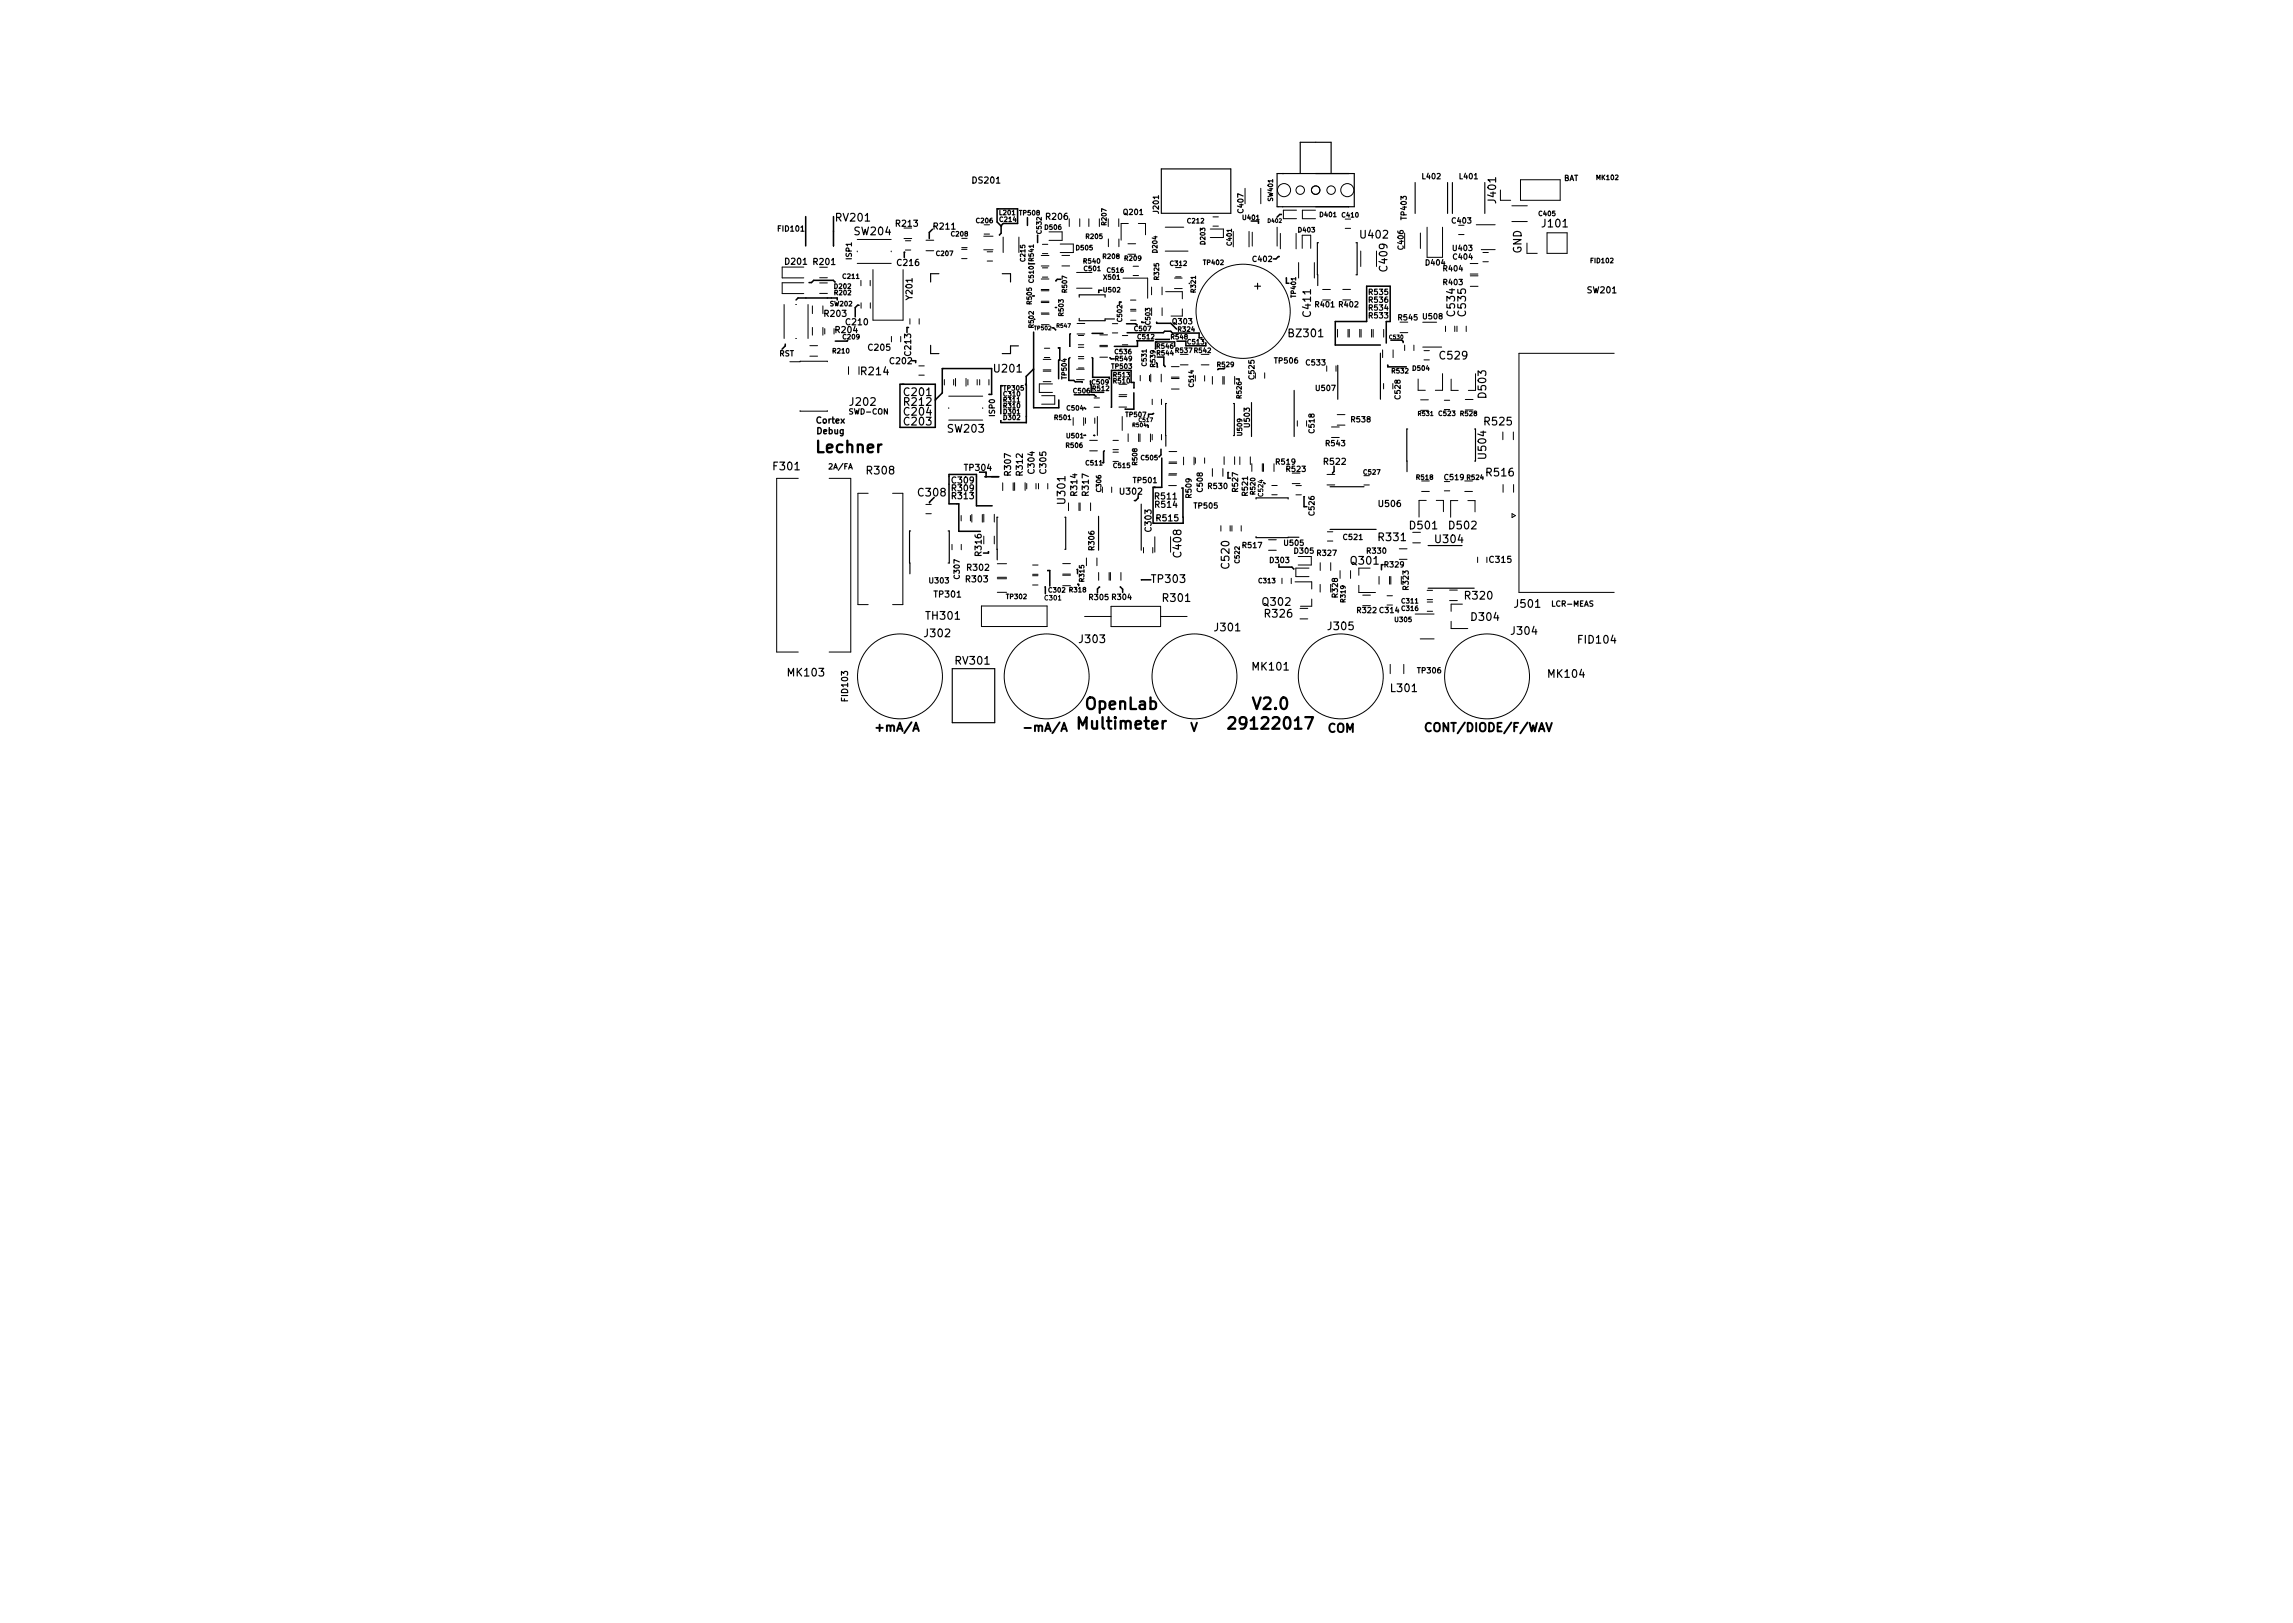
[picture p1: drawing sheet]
<svg xmlns="http://www.w3.org/2000/svg" width="297mm" height="210mm" viewBox="0 0 297 210" stroke-linecap="round" stroke-linejoin="round" font-family="sans-serif">
<defs><g id="words">
<g font-size="2.1">
<text x="105.9" y="58.7">Lechner</text>
<text x="140" y="94.5">Multimeter</text>
<text x="140.8" y="91.9">OpenLab</text>
<text x="159.9" y="94.5">29122017</text>
<text x="162.4" y="91.9">V2.0</text>
</g>
<g font-size="1.5">
<text x="113.7" y="94.8">+mA/A</text>
<text x="133.1" y="94.8">-mA/A</text>
<text x="154.2" y="94.8">V</text>
<text x="172" y="94.9">COM</text>
<text x="185.3" y="94.8">CONT/DIODE/F/WAV</text>
</g>
<g font-size="1.4">
<text x="108.4" y="28.7">RV201</text>
<text x="193.8" y="26.2" transform="rotate(-90 193.8 26.2)">J401</text>
<text x="199.9" y="29.5">J101</text>
<text x="110.7" y="30.5">SW204</text>
<text x="176.3" y="30.9">U402</text>
<text x="179.7" y="35" transform="rotate(-90 179.7 35)">C409</text>
<text x="197.1" y="32.9" transform="rotate(-90 197.1 32.9)">GND</text>
<text x="163.3" y="37.5" transform="rotate(-90 163.3 37.5)">+</text>
<text x="169.8" y="40.9" transform="rotate(-90 169.8 40.9)">C411</text>
<text x="188.5" y="40.8" transform="rotate(-90 188.5 40.8)">C534</text>
<text x="189.9" y="40.8" transform="rotate(-90 189.9 40.8)">C535</text>
<text x="167.1" y="43.7">BZ301</text>
<text x="186.6" y="46.6">C529</text>
<text x="110.2" y="52.6">J202</text>
<text x="111.6" y="48.6">R214</text>
<text x="117.2" y="52.6">R212</text>
<text x="117.2" y="53.8">C204</text>
<text x="117.2" y="51.3">C201</text>
<text x="128.9" y="48.2">U201</text>
<text x="192.5" y="51.4" transform="rotate(-90 192.5 51.4)">D503</text>
<text x="117.2" y="55.1">C203</text>
<text x="122.8" y="56">SW203</text>
<text x="192.4" y="55.1">R525</text>
<text x="192.5" y="59.3" transform="rotate(-90 192.5 59.3)">U504</text>
<text x="100.3" y="60.9">F301</text>
<text x="112.4" y="61.5">R308</text>
<text x="119" y="64.3">C308</text>
<text x="138" y="65.2" transform="rotate(-90 138 65.2)">U301</text>
<text x="192.6" y="61.7">R516</text>
<text x="178.7" y="70.1">R331</text>
<text x="182.7" y="68.6">D501</text>
<text x="186" y="70.3">U304</text>
<text x="187.8" y="68.6">D502</text>
<text x="149.3" y="75.5">TP303</text>
<text x="150.7" y="78">R301</text>
<text x="153" y="72.1" transform="rotate(-90 153 72.1)">C408</text>
<text x="159.3" y="73.5" transform="rotate(-90 159.3 73.5)">C520</text>
<text x="175.1" y="73.1">Q301</text>
<text x="189.9" y="77.7">R320</text>
<text x="119.9" y="82.5">J302</text>
<text x="120.1" y="80.3">TH301</text>
<text x="139.9" y="83.3">J303</text>
<text x="157.5" y="81.8">J301</text>
<text x="163.7" y="78.5">Q302</text>
<text x="163.9" y="80">R326</text>
<text x="172.1" y="81.6">J305</text>
<text x="190.7" y="80.4">D304</text>
<text x="195.9" y="82.2">J304</text>
<text x="196.3" y="78.7">J501</text>
<text x="204.6" y="83.4">FID104</text>
<text x="102.1" y="87.6">MK103</text>
<text x="123.9" y="86.1">RV301</text>
<text x="162.3" y="86.9">MK101</text>
<text x="180.3" y="89.6">L301</text>
<text x="200.7" y="87.8">MK104</text>
</g>
<g font-size="1.1">
<text x="126.1" y="23.8">DS201</text>
<text x="116.1" y="29.4">R213</text>
<text x="121" y="29.7">R211</text>
<text x="135.6" y="28.5">R206</text>
<text x="101.8" y="34.3">D201</text>
<text x="105.4" y="34.3">R201</text>
<text x="116.3" y="34.4">C216</text>
<text x="106.9" y="41">R203</text>
<text x="118.2" y="38.7" transform="rotate(-90 118.2 38.7)">Y201</text>
<text x="205.7" y="38">SW201</text>
<text x="108.3" y="43.1">R204</text>
<text x="109.7" y="42.1">C210</text>
<text x="112.6" y="45.4">C205</text>
<text x="115.4" y="47.2">C202</text>
<text x="118" y="46" transform="rotate(-90 118 46)">C213</text>
<text x="105.8" y="54.9">Cortex</text>
<text x="105.8" y="56.2">Debug</text>
<text x="123.4" y="64.7">R313</text>
<text x="123.4" y="63.6">R309</text>
<text x="123.4" y="62.6">C309</text>
<text x="125" y="61">TP304</text>
<text x="131" y="61.5" transform="rotate(-90 131 61.5)">R307</text>
<text x="132.5" y="61.5" transform="rotate(-90 132.5 61.5)">R312</text>
<text x="134" y="61.3" transform="rotate(-90 134 61.3)">C304</text>
<text x="135.5" y="61.3" transform="rotate(-90 135.5 61.3)">C305</text>
<text x="139.5" y="64.1" transform="rotate(-90 139.5 64.1)">R314</text>
<text x="141" y="64.1" transform="rotate(-90 141 64.1)">R317</text>
<text x="145.2" y="64.1">U302</text>
<text x="149.7" y="64.7">R511</text>
<text x="149.7" y="65.8">R514</text>
<text x="171.6" y="60.2">R522</text>
<text x="178.7" y="65.7">U506</text>
<text x="127.1" y="71.9" transform="rotate(-90 127.1 71.9)">R316</text>
<text x="149.2" y="68.8" transform="rotate(-90 149.2 68.8)">C303</text>
<text x="149.9" y="67.5">R515</text>
<text x="121.1" y="77.4">TP301</text>
<text x="125.2" y="75.4">R303</text>
<text x="125.4" y="73.9">R302</text>
<text x="193" y="72.9">C315</text>
<text x="109.8" y="90.7" transform="rotate(-90 109.8 90.7)">FID103</text>
</g>
<g font-size="1">
<text x="184.3" y="23.2">L402</text>
<text x="189.1" y="23.2">L401</text>
<text x="202.5" y="23.4">BAT</text>
<text x="100.9" y="30">FID101</text>
<text x="145.6" y="27.8">Q201</text>
<text x="150.1" y="27.6" transform="rotate(-90 150.1 27.6)">J201</text>
<text x="161.1" y="27.5" transform="rotate(-90 161.1 27.5)">C407</text>
<text x="182.2" y="28.4" transform="rotate(-90 182.2 28.4)">TP403</text>
<text x="188.2" y="28.9">C403</text>
<text x="110.3" y="33.6" transform="rotate(-90 110.3 33.6)">ISP1</text>
<text x="162.3" y="33.9">C402</text>
<text x="181.8" y="32.2" transform="rotate(-90 181.8 32.2)">C406</text>
<text x="184.8" y="34.4">D404</text>
<text x="187" y="35.1">R404</text>
<text x="188.3" y="32.5">U403</text>
<text x="188.3" y="33.6">C404</text>
<text x="170.4" y="39.8">R401</text>
<text x="173.5" y="39.8">R402</text>
<text x="177.4" y="39.2">R536</text>
<text x="177.4" y="38.2">R535</text>
<text x="177.4" y="40.2">R534</text>
<text x="177.4" y="41.2">R533</text>
<text x="181.2" y="41.5">R545</text>
<text x="184.4" y="41.4">U508</text>
<text x="187" y="36.9">R403</text>
<text x="100.9" y="46.2">RST</text>
<text x="152" y="42">Q303</text>
<text x="165.2" y="47.1">TP506</text>
<text x="169.3" y="47.3">C533</text>
<text x="110.1" y="53.7">SWD-CON</text>
<text x="128.9" y="53.9" transform="rotate(-90 128.9 53.9)">ISP0</text>
<text x="162.5" y="49.1" transform="rotate(-90 162.5 49.1)">C525</text>
<text x="170.5" y="50.6">U507</text>
<text x="181.4" y="51.6" transform="rotate(-90 181.4 51.6)">C528</text>
<text x="161.9" y="55.3" transform="rotate(-90 161.9 55.3)">U503</text>
<text x="170.3" y="56" transform="rotate(-90 170.3 56)">C518</text>
<text x="171.8" y="57.8">R543</text>
<text x="175.1" y="54.7">R538</text>
<text x="107.5" y="60.8">2A/FA</text>
<text x="146.9" y="62.6">TP501</text>
<text x="154.3" y="64.4" transform="rotate(-90 154.3 64.4)">R509</text>
<text x="154.8" y="65.9">TP505</text>
<text x="155.8" y="63.6" transform="rotate(-90 155.8 63.6)">C508</text>
<text x="156.6" y="63.3">R530</text>
<text x="160.4" y="63.6" transform="rotate(-90 160.4 63.6)">R527</text>
<text x="161.6" y="64.2" transform="rotate(-90 161.6 64.2)">R521</text>
<text x="165.4" y="60.2">R519</text>
<text x="166.7" y="61.1">R523</text>
<text x="187.2" y="62.2">C519</text>
<text x="141.8" y="71.2" transform="rotate(-90 141.8 71.2)">R306</text>
<text x="161" y="71">R517</text>
<text x="166.4" y="70.7">U505</text>
<text x="167.7" y="71.7">D305</text>
<text x="170.3" y="66.7" transform="rotate(-90 170.3 66.7)">C526</text>
<text x="174.1" y="69.9">C521</text>
<text x="177.1" y="71.7">R330</text>
<text x="120.5" y="75.6">U303</text>
<text x="124.3" y="74.9" transform="rotate(-90 124.3 74.9)">C307</text>
<text x="141.2" y="77.7">R305 R304</text>
<text x="164.6" y="72.9">D303</text>
<text x="170.7" y="72">R327</text>
<text x="173.3" y="77.3" transform="rotate(-90 173.3 77.3)">R328</text>
<text x="179.4" y="73.5">R329</text>
<text x="182.5" y="76.3" transform="rotate(-90 182.5 76.3)">R323</text>
<text x="175.9" y="79.4">R322 C314</text>
<text x="201.1" y="78.6">LCR-MEAS</text>
<text x="183.7" y="87.2">TP306</text>
</g>
<g font-size=".8">
<text x="206.9" y="23.3">MK102</text>
<text x="126.5" y="28.9">C206</text>
<text x="129.5" y="27.9">L201</text>
<text x="129.6" y="28.7">C214</text>
<text x="132.1" y="27.9">TP508</text>
<text x="135.4" y="29.8">D506</text>
<text x="143.3" y="29.1" transform="rotate(-90 143.3 29.1)">R207</text>
<text x="153.9" y="28.9">C212</text>
<text x="161.1" y="28.5">U401</text>
<text x="164.9" y="26" transform="rotate(-90 164.9 26)">SW401</text>
<text x="171" y="28.1">D401</text>
<text x="173.9" y="28.2">C410</text>
<text x="199.4" y="28">C405</text>
<text x="121.4" y="33.1">C207</text>
<text x="123.3" y="30.6">C208</text>
<text x="132.8" y="33.8" transform="rotate(-90 132.8 33.8)">C215</text>
<text x="133.9" y="33.8" transform="rotate(-90 133.9 33.8)">R541</text>
<text x="134.9" y="30.2" transform="rotate(-90 134.9 30.2)">C532</text>
<text x="139.5" y="32.4">D505</text>
<text x="140.4" y="34.1">R540</text>
<text x="140.5" y="35.1">C501</text>
<text x="140.7" y="30.9">R205</text>
<text x="142.9" y="33.5">R208</text>
<text x="143.5" y="35.3">C516</text>
<text x="145.8" y="33.8">R209</text>
<text x="149.9" y="32.7" transform="rotate(-90 149.9 32.7)">D204</text>
<text x="151.7" y="34.4">C312</text>
<text x="156" y="34.3">TP402</text>
<text x="156.1" y="31.6" transform="rotate(-90 156.1 31.6)">D203</text>
<text x="159.6" y="31.7" transform="rotate(-90 159.6 31.7)">C401</text>
<text x="168.2" y="30.1">D403</text>
<text x="206.1" y="34.1">FID102</text>
<text x="107.6" y="39.7">SW202</text>
<text x="108.2" y="37.4">D202</text>
<text x="108.2" y="38.2">R202</text>
<text x="109.2" y="36.1">C211</text>
<text x="133.6" y="39.3" transform="rotate(-90 133.6 39.3)">R505</text>
<text x="133.9" y="36.6" transform="rotate(-90 133.9 36.6)">C510</text>
<text x="137.8" y="40.9" transform="rotate(-90 137.8 40.9)">R503</text>
<text x="138.2" y="37.8" transform="rotate(-90 138.2 37.8)">R507</text>
<text x="143" y="37.9">U502</text>
<text x="143.1" y="36.2">X501</text>
<text x="145.4" y="41.6" transform="rotate(-90 145.4 41.6)">C502</text>
<text x="149" y="42" transform="rotate(-90 149 42)">C503</text>
<text x="150.1" y="36.2" transform="rotate(-90 150.1 36.2)">R325</text>
<text x="154.9" y="37.8" transform="rotate(-90 154.9 37.8)">R321</text>
<text x="167.9" y="38.5" transform="rotate(-90 167.9 38.5)">TP401</text>
<text x="107.9" y="45.8">R210</text>
<text x="109.3" y="44">C209</text>
<text x="133.9" y="42.4" transform="rotate(-90 133.9 42.4)">R502</text>
<text x="144.1" y="47.8">TP503</text>
<text x="144.5" y="45.9">C536</text>
<text x="144.5" y="46.8">R549</text>
<text x="147" y="42.9">C507</text>
<text x="147.4" y="43.9">C512</text>
<text x="148.5" y="47.3" transform="rotate(-90 148.5 47.3)">C531</text>
<text x="149.7" y="47.5" transform="rotate(-90 149.7 47.5)">R539</text>
<text x="149.9" y="45.2">R546</text>
<text x="149.9" y="46">R544</text>
<text x="151.8" y="44">R548</text>
<text x="152.3" y="45.7">R537 R542</text>
<text x="152.7" y="43">R324</text>
<text x="153.9" y="44.6">C513</text>
<text x="157.8" y="47.5">R529</text>
<text x="130.1" y="52.1">R311</text>
<text x="130.1" y="52.9">R310</text>
<text x="130.1" y="53.6">D301</text>
<text x="130.1" y="51.3">C310</text>
<text x="130.1" y="50.6">TP305</text>
<text x="138.2" y="49" transform="rotate(-90 138.2 49)">TP504</text>
<text x="138.3" y="53.2">C504</text>
<text x="139.1" y="50.9">C506</text>
<text x="141.5" y="49.8">C509</text>
<text x="141.6" y="50.6">R512</text>
<text x="144.3" y="49.7">R510</text>
<text x="144.3" y="48.9">R513</text>
<text x="154.6" y="50.1" transform="rotate(-90 154.6 50.1)">C514</text>
<text x="160.8" y="51.5" transform="rotate(-90 160.8 51.5)">R526</text>
<text x="180.4" y="48.4">R532</text>
<text x="183.1" y="48">D504</text>
<text x="183.8" y="53.9">R531</text>
<text x="186.4" y="53.9">C523</text>
<text x="189.2" y="53.9">R528</text>
<text x="130.1" y="54.4">D302</text>
<text x="136.7" y="54.4">R501</text>
<text x="138.2" y="58">R506</text>
<text x="138.2" y="56.8">U501</text>
<text x="145.9" y="54">TP507</text>
<text x="147.9" y="59.6">C505</text>
<text x="160.9" y="56.4" transform="rotate(-90 160.9 56.4)">U509</text>
<text x="140.7" y="60.3">C511</text>
<text x="142.6" y="63.6" transform="rotate(-90 142.6 63.6)">C306</text>
<text x="144.3" y="60.6">C515</text>
<text x="147.3" y="60.2" transform="rotate(-90 147.3 60.2)">R508</text>
<text x="162.6" y="64" transform="rotate(-90 162.6 64)">R520</text>
<text x="163.6" y="64.2" transform="rotate(-90 163.6 64.2)">C524</text>
<text x="176.7" y="61.5">C527</text>
<text x="183.6" y="62.1">R518</text>
<text x="190.1" y="62.2">R524</text>
<text x="130.4" y="77.6">TP302</text>
<text x="135.4" y="77.8">C301</text>
<text x="135.9" y="76.7">C302</text>
<text x="138.6" y="76.7">R318</text>
<text x="140.4" y="75.3" transform="rotate(-90 140.4 75.3)">R315</text>
<text x="160.6" y="72.9" transform="rotate(-90 160.6 72.9)">C522</text>
<text x="163.1" y="75.5">C313</text>
<text x="174.3" y="78" transform="rotate(-90 174.3 78)">R319</text>
<text x="180.8" y="80.6">U305</text>
<text x="181.6" y="78.2">C311</text>
<text x="181.6" y="79.1">C316</text>
</g>
<g font-size=".7">
<text x="164.3" y="28.9">D402</text>
<text x="134.1" y="42.8">TP502</text>
<text x="136.9" y="42.5">R547</text>
<text x="180" y="43.9">C530</text>
<text x="146.8" y="55.3">R504</text>
<text x="147.6" y="54.7">C517</text>
</g>
</g></defs>
<path d="M159.2 93l.2-.1h.3a.41 .41 0 0 1 .2 .6l-.8 .9h.9M169.1 92.9h1l-.7 1.5" fill="none" stroke="#000" stroke-width=".3"/>
<g fill="none" stroke="#000" stroke-width=".2">
<path d="M103.1 38.9l.3-.3h5.1v.3M104.4 28.1v3.8M108 28.1v3.8M108.2 36.5l-.3-.2h-2.5l-.3 .3h-.3M111.3 39.6l-.2-.1-.3 .3v1.2M117.2 32.7h-.1v.7M120.8 29.7l-.4 .4v.8M129.7 29.3l-.5-.5v-1.7h2.6v1.9h-1.8l-.3 .2v1l-.2 .2M133.1 28.2v1M133.3 34.1h.1M133.3 34.1l.7 .1M134.4 30.5h.1"/>
<path d="M134.4 30.5v.9M136.7 39.8h.2M137.4 36.2h-.4l-.2 .2M142.7 37.6h-.4v.3M145.2 39.2l-.2-.1v.3M163 28.9h.1M163 28.6v.3M165.7 33.2h.1M165.7 33.2l-.4 .3h-.3M166 27.8h.1M166 27.8h-.2l-.4 .3M166.6 36v.7h.4"/>
<path d="M101.7 44.6v.2l-.4 .4M108.2 44.2h1.5M116.6 49.8h4.6v5.6h-4.6zM117.7 42.4h-.2v.7M118.1 46.7h.5v.3M122.1 50.9v-3.2h6.4v3.4h-.4M122.1 50.9l-.9 1M129.6 54.5h.1M129.6 54.5v.2M129.7 54.7h3.2M129.8 50h-.2v3.6M132.8 49.8h.2"/>
<path d="M132.9 49.9h.1M132.9 48.7l.1 6.1M133.9 43v9.8h3.3v-1M133.9 47.8l-1 1M136.3 42.5h.2l.2 .2M137.1 45.1h.2v1.6h-.2v2.4M138.6 44.9h.1M138.6 46.3l-.1 .2v2.8h.6l.2 .2h.9M138.7 43.2l-.1 .1v1.6M139.2 51.1h2.5l.3 .2M140.4 56.4h.2M140.5 52.8l.1 .2"/>
<path d="M140.6 56.4h.1M141.2 49.4h.1M141.4 49.9v.9h1.6M141.5 46.3v.1l.1 2.5M141.5 43.2h1.4M141.5 48.9h2.2v.1M141.7 56.4h.1M143.1 58.4l-.1 .1v1.4h-.2M143.8 46.3v.1M143.8 46.4l.1 .1h.4M144 48l-.1 4.8M144.9 48h1.6v1.5h.4v.7"/>
<path d="M145.9 41.9h1.2l.2 .2M146.9 50.9v2.1h-1.1M147.3 44.1h2.1M147.3 44.1v.8h-2.9M147.9 41.7h.1M147.9 41.7v.1h.3M148.6 55l.1 .1v.2M148.7 55.3h.1M149.5 53.6l-.2 .1h-.5v.3M149.7 45.2h.1M149.7 44h1.8M149.8 44.3h2.4"/>
<path d="M149.8 41.8v.1h1.9l.7 .7M149.9 47.5h.1M150.4 58.2v.7l-.2 .3M150.5 59.3v3.8h-1M150.8 46.3v1l.1 .2M151.5 44h.1M151.8 43.1l-.1-.2h-.8l-.2 .2h-4.7M151.9 43.1h3.4v.7M153.6 44.2v.6h2.6v-.4M156.2 44.4h.1M157.9 47.8l-.1 .1M160.1 49.1h.4v.2"/>
<path d="M179.6 44.4v-2.7h.5v-4.6h-3.1v4.6h-4v3h5.8M179.7 47.3l.1 .2h2.4M180.2 44.1h1.4l.2 .1v.2M120.7 64.8l-.3 .4M127.6 61.8h1.8M127.7 61.3v.4M127.8 61.7v.1M128 71.5h.1M128 71.5v.1h-.6M128.5 65.5h-2v-4h-3.6v3.8h1.3v3.5h2.8M135.4 76v.9M135.7 73.9h.1"/>
<path d="M135.7 73.9h.3v2M139.5 73.8h.1M139.6 75.7h.1v.2M142.5 76.1l-.3 .2v.5M145.1 76l.3 .3v.4M147.4 64.2v.3l-.3 .4h-.2M147.9 75.1h.1M147.9 75.1h1.2M149.6 63.2l-.2-.1v4.7M153.1 63.2h.1v3.8M153.3 67v.8h-3.8M159.1 61.2v.7h.3"/>
<path d="M165.7 73.1v.4h1.7l.2 .2M167.6 73.7h.1M169 64.3l-.1 1.3h.4M172.6 61.3h.1M172.8 60.4v.7l-.2 .2M179.1 73.2h.1M179.1 73.2h-.1v.6"/>
</g>
<path d="M137.5 94.7l.3-1.1 .4 1.1M185.4 93.8a.44 .44 0 0 0-.6-.1 .44 .44 0 0 0-.1 .6 .41 .41 0 0 0 .2 .4 .41 .41 0 0 0 .5-.1M200.3 93.6l.4 1.1 .3-1.1" fill="none" stroke="#000" stroke-width=".25"/>
<g fill="none" stroke="#000" stroke-width=".15">
<path d="M121.6 35.5h-1v1M129.8 35.5h1.1v1M139.8 38.5v-.3h3.4v.3M150.4 21.9h9v5.7h-9zM165.4 22.5h10v4.3h-10zM168.4 22.4v-4h4v4M170.8 31.4h-.1v5.6M175.7 31.4h.1v4.2h-.1M183.3 23.6v4M187.5 23.6v4M188.1 23.6v4M192.3 23.6v4"/>
<path d="M120.6 44.7v1.1h1M131.9 44.8h-1v1h-1.1M139.8 41.2v.3h3.4v-.2h1.2M151 56.4h.1M151.1 52.3h-.1v5.5M159.8 52.3h.1v4.1h-.1M162.1 52.2v4.4M167.6 50.6v6M173.3 47.3v4.4M178.8 45.7v6M182.4 55.6h-.2l.1 5.5M191 55.6h.1v4.1h-.1"/>
<path d="M118 68.8h-.2l.1 5.5M122.8 68.8h.2v4.1h-.2M129.3 67h-.1v5.5M137.9 67h.2v4.2h-.2M142.3 66.9v4.4M147.8 65.3v6M162.7 64.6v-.1h4.2v.1M162.7 69.5v.2l5.6-.1M172.3 63.1h4.4M172.3 68.6h6M185 70.7h4.4M185 76.2h6"/>
<path d="M123.4 86.6h5.5v7h-5.5z"/>
</g>
<g fill="none" stroke="#000" stroke-width=".13">
<path d="M101.6 39.5v4.4M103.1 39.5h.1M104.1 34.6h-2.8v1.4h2.8M104.1 36.6h-2.8v1.4h2.8M104.7 39.5v4.4M105.2 39.6v1M106.2 38h1M106.2 36.7h1M106.2 36h1M106.6 39.6v1M108 28.1v3.8M111 32.5v.1"/>
<path d="M111 31h4.4M111 34.1h4.4M111.5 36.3v.7M111.5 39.2v.7M112.7 36.3v.7M112.7 39.2v.7M113.1 34.9v6.6h3.9v-6.6M115.4 32.5v.1M117.1 30.9h1M117.3 32.4h.7M117.3 31.2h.7M120 31.1h1"/>
<path d="M120 32.5h1M124.6 33.5h.7M124.6 32.3h.7M124.6 32.1h.7M127.4 32.4h1.2M127.4 30.6h1.2M127.5 30.3h.7M127.9 33.8h.7M127.9 32.6h.7M129.9 30.7v2M132 30.7v2M134.9 34.5h1"/>
<path d="M134.9 33.1h1M134.9 37.5h1M134.9 36.1h1M134.9 37.7h1M134.9 39h1M134.9 39.2h1M135 31.7h.7M135 32.9h.7M135 34.7h.7M135 35.9h.7M135.9 30h1.7v1.1h-1.7M137.3 31.6h1.7v1.1h-1.7"/>
<path d="M137.6 34.5h1M137.6 33.1h1M138.5 28.3v1M139.5 35.3h2M139.5 37.3h2M139.9 28.3v1M141.1 28.3v1M142.4 28.3v1M143.6 28.3v1M143.6 31v1M144.9 28.3v1M144.9 31v1"/>
<path d="M145.5 36h3.2v2.6M146.1 31.6h1M146.2 29h-1v2.1M146.4 38.9h.7M146.8 35.7h.7M146.8 34.5h.7M147.5 29h.9v1.4M149.2 37.2v1M150.5 37.2v1M150.5 39.9v1M150.9 29.4h2.4M150.9 32.5h3"/>
<path d="M151 37.8h2.2v.9M152.1 37.4h1M152.1 36h1M152.3 35.9h.7M156.8 29.7h1.7v1.1h-1.7M157.1 28.1h.7M157.1 29.3h.7M159.8 30v2M161.3 24.4v2M161.8 30v2M162.2 30.1v1.8M163.3 24.4v2"/>
<path d="M165.4 29.4v2.5M165.9 30.2v2M167.9 30.2v2M168 27.2h-1.7v1.1h1.7M168.2 34v2M168.7 32.2v-1.7h1.1v1.7M170.3 34v2M170.4 27.2h-1.7v1.1h1.7M171.3 37.5h1M173.9 37.5h1M174.3 29.6h.7M176.3 32.5v2"/>
<path d="M182 30.2v2M184 30.2v2M184.9 29.4v3.9h2v-3.9M188.9 30.4h.7M190.4 34.1h1M190.4 35.5h1M190.5 37.1h1M190.5 35.7h1M191.2 29.1h2.5M191.9 32.3h1.8M192.1 32.7h.7M192.1 33.9h.7"/>
<path d="M194.4 24.6v1.3h1.3M195.8 28.7h2.1M195.8 26.7h2.1M197 23.3h5.1v2.6h-5.1zM197.8 31.5v1.3h1.3M200.4 30.2h2.6v2.6h-2.6zM102.3 46.9h1.3v-.1h3.6v.1M103.1 43.9h.1M103.6 53.2v.1h3.6v-.1M104.9 44.8h1M104.9 46.1h1M105.2 42.4v1"/>
<path d="M106.6 42.4v1M106.8 42.6v.7M109.9 47.5v1M115.5 43.6v.7M116.7 43.6v.7M117.9 41.3v.7M119 48.6h.7M119 47.4h.7M119.1 41.3v.7M122.3 49.2v.7M122.9 52.8v.1M122.9 51.3h4.4"/>
<path d="M122.9 54.4h4.4M123.5 49.2v.7M123.8 49v1M125.1 49v1M125.4 49.2v.7M126.6 49.2v.7M126.9 49.2v.7M127.3 52.8v.1M128.1 49.2v.7M134.9 40.6h1M134.9 40.7h1M134.9 51.3h1.7v1.1h-1.7"/>
<path d="M135.1 46.6h1M135.1 47.9h1M135.1 49.4h1M135.1 48.1h1M135.3 45.1h.7M135.3 46.3h.7M136.3 49.7h-1.7v1.1h1.7M139 54.1v1M139.5 49.2h1M139.5 47.8h1M139.5 41.9h1M139.5 43.3h1"/>
<path d="M139.7 46.2h.7M139.7 45h.7M139.7 43.5h.7M139.7 44.7h.7M139.7 46.5h.7M139.7 47.7h.7M140.4 54.1v1M140.6 54.2v.7M141.2 58.4h1M141.2 57h1M141.7 51.6h.7M141.7 52.8h.7"/>
<path d="M141.8 54.2v.7M142.2 54v2.4M142.5 46.3h1M142.5 44.9h1M142.5 43.4h1M142.5 44.7h1M144.1 43.1h.7M144.1 41.9h.7M144.2 58.6h.7M144.2 58.3h.7M144.2 57.1h.7M145 51.4h1"/>
<path d="M145 52.7h1M145 51.1h1M145.4 54v1.8M145.4 43.5h.7M145.4 44.7h.7M146.1 56.2v1M146.4 40.1h.7M146.5 41.5h.7M146.5 40.3h.7M147.5 56.2v1M147.7 56.2v1M147.7 48.6v.7"/>
<path d="M148.9 48.6v.7M149 56.2v1M149.1 48.5v1M149.3 51.7v.7M149.3 56.3v.7M150.4 48.5v1M150.5 51.7v.7M150.5 56.3v.7M151.4 59.9h1M151.4 58.5h1M151.7 47.5h1M151.7 48.9h1"/>
<path d="M151.7 50.4h1M151.7 49h1M152.9 47.3h1M153.2 40v.9h-1.5M153.3 59.2v1M154.7 59.2v1M154.8 59.3v.7M155.6 47.3h1M156 48.7v.7M156 59.3v.7M157.1 48.8v1M158.4 48.8v1"/>
<path d="M158.6 59.2v1M158.6 48.8v1M159.9 59.2v1M159.9 48.8v1M160.6 59.2v1M162 59.2v1M163.8 48.3v.7M168.1 54.5v.7M171.9 47.4v.7M172.5 55.3h1M172.5 56.7h1M173.1 47.4v.7"/>
<path d="M173.2 53.7h1M173.2 55.1h1M173.3 42.7v1M174.6 42.7v1M174.8 42.7v1M176.1 42.7v1M176.3 42.7v1M177.7 42.7v1M177.9 42.7v1M179.1 45.3v1M179.2 49.7v.7M179.2 42.7v1"/>
<path d="M180.5 45.3v1M181.4 43.1h1M182 44.7v.7M183.2 44.7v.7M183.7 49.1v1.5h.9M184 51.8h1M184.3 41.7h1.8M184.3 45h2.5M184.5 46.6h.7M184.5 45.4h.7M186.9 48.4v2.2h-1M187.1 51.9h.7"/>
<path d="M187.3 42.3v.7M188 49.1v1.5h.9M188.5 42.3v.7M188.7 42.3v.7M189.8 51.8h1M189.9 42.3v.7M190.2 50.6h.9M194.7 56v1M196 56v1M209.1 45.8h-12.3v30.9h12.3M103.4 62h-2.8v22.5h2.8M107.4 62h2.8v22.5h-2.8"/>
<path d="M112.5 63.9h-1.4v14.4h1.4M115.6 63.9h1.4v14.4h-1.4M119.9 65.3h.7M119.9 66.5h.7M123.3 70.5v.7M124.5 66.8v.7M124.5 70.5v.7M125.7 66.8v.7M125.9 66.6v1M127.1 78.5h8.5v2.7h-8.5zM127.3 66.6v1M127.4 66.6v1"/>
<path d="M128.8 66.6v1M128.8 69.5v1M129.2 73h1.2M129.2 75h1.2M129.2 76.7h1.2M129.2 74.8h1.2M129.9 62.5v1M131.3 62.5v1M131.4 62.5v1M132.8 62.5v1M133 62.6v.7M133.8 75.8h.7"/>
<path d="M133.8 74.6h.7M133.8 74.4h.7M133.8 73.2h.7M134.2 62.6v.7M134.5 62.6v.7M135.7 62.6v.7M137.7 74.5h1M137.7 75.9h1M137.7 74.4h1M137.7 73h1M138.4 65.2v1M139.8 65.2v1"/>
<path d="M139.9 65.2v1M140.5 79.9h3.4M140.7 72.3v1M141.3 65.2v1M142.1 72.3v1M142.3 74.2v1M143.7 74.2v1M143.8 74.2v1M143.9 78.6h6.4v2.6h-6.4zM144 63.1v.7M145.2 74.2v1M148.1 70.9v.7"/>
<path d="M149.3 70.9v.7M149.6 69.5v2M150.3 79.9h3.5M151.4 62.9h1M151.4 61.5h1M151.4 60h1M151.4 61.4h1M157.1 60.7v1M158.2 68.1v.7M158.4 60.7v1M159.4 68.1v.7M159.6 68.1v.7"/>
<path d="M160.8 68.1v.7M162.2 60.1v1M163.5 60.1v1M163.7 60.1v1M164.3 71.3h1M164.3 69.9h1M164.7 62.9h.8M164.7 64.1h.8M165 60.1v1M166.1 74.9v.7M167.3 74.9v.7M167.4 62.7h1"/>
<path d="M167.8 75.4h2.1v.9M167.9 62.9h.7M167.9 64.1h.7M168.2 72.1h1.7v1.1h-1.7M168.4 78.8h1M169.6 73.6h-1.7v1.1h1.7M169.9 77.6v.9h-1.4M171 75.7v1M171 72.9v1M171.9 61.5h1M171.9 62.8h1M172 70.1h.7"/>
<path d="M172 68.9h.7M172.4 72.9v1M173.6 73.9v1M175 73.9v1M176 73.6v.9M176 75.8v1h2.2M176.5 77.1h1M176.7 62.8h.7M178.6 74.7v1M179.7 77.2h.7M180 74.7v1M180.2 74.7v1"/>
<path d="M181.3 71.1h1M181.3 72.5h1M183 70.3h1M183.3 79.5h2.5M184.2 63.7h1M184.8 64.8h-1v2.2M184.9 76.5h.7M184.9 77.7h.7M184.9 78h.7M184.9 79.2h.7M186.1 64.8h.9v1.5M187.1 63.6h.7"/>
<path d="M187.8 76.4h1M187.8 77.8h1M188.8 64.9h-.9v2.1M189.4 78.3h-1.4v.9M189.7 63.7h1M189.7 62.3h1M190.1 64.9h1v1.4M191.4 72.2v.7M192.6 72.2v.7M194.7 62.8v1M195.9 66.5l.4 .3-.4 .2zM196.1 62.8v1"/>
<path d="M168.4 80.2h1M180.1 86.1v1.2M181.9 86.1v1.2M184 82.8h1.8M188 80.5v.9h2.1"/>
<circle cx="166.3" cy="24.6" r=".85"/>
<circle cx="168.4" cy="24.6" r=".55"/>
<circle cx="170.4" cy="24.6" r=".55"/>
<circle cx="172.4" cy="24.6" r=".55"/>
<circle cx="174.5" cy="24.6" r=".85"/>
<circle cx="161" cy="40.3" r="6.1"/>
<circle cx="116.6" cy="87.6" r="5.5"/>
<circle cx="135.6" cy="87.6" r="5.5"/>
<circle cx="154.7" cy="87.6" r="5.5"/>
<circle cx="173.7" cy="87.6" r="5.5"/>
<circle cx="192.6" cy="87.6" r="5.5"/>
</g>
<use href="#words"/>
</svg>
